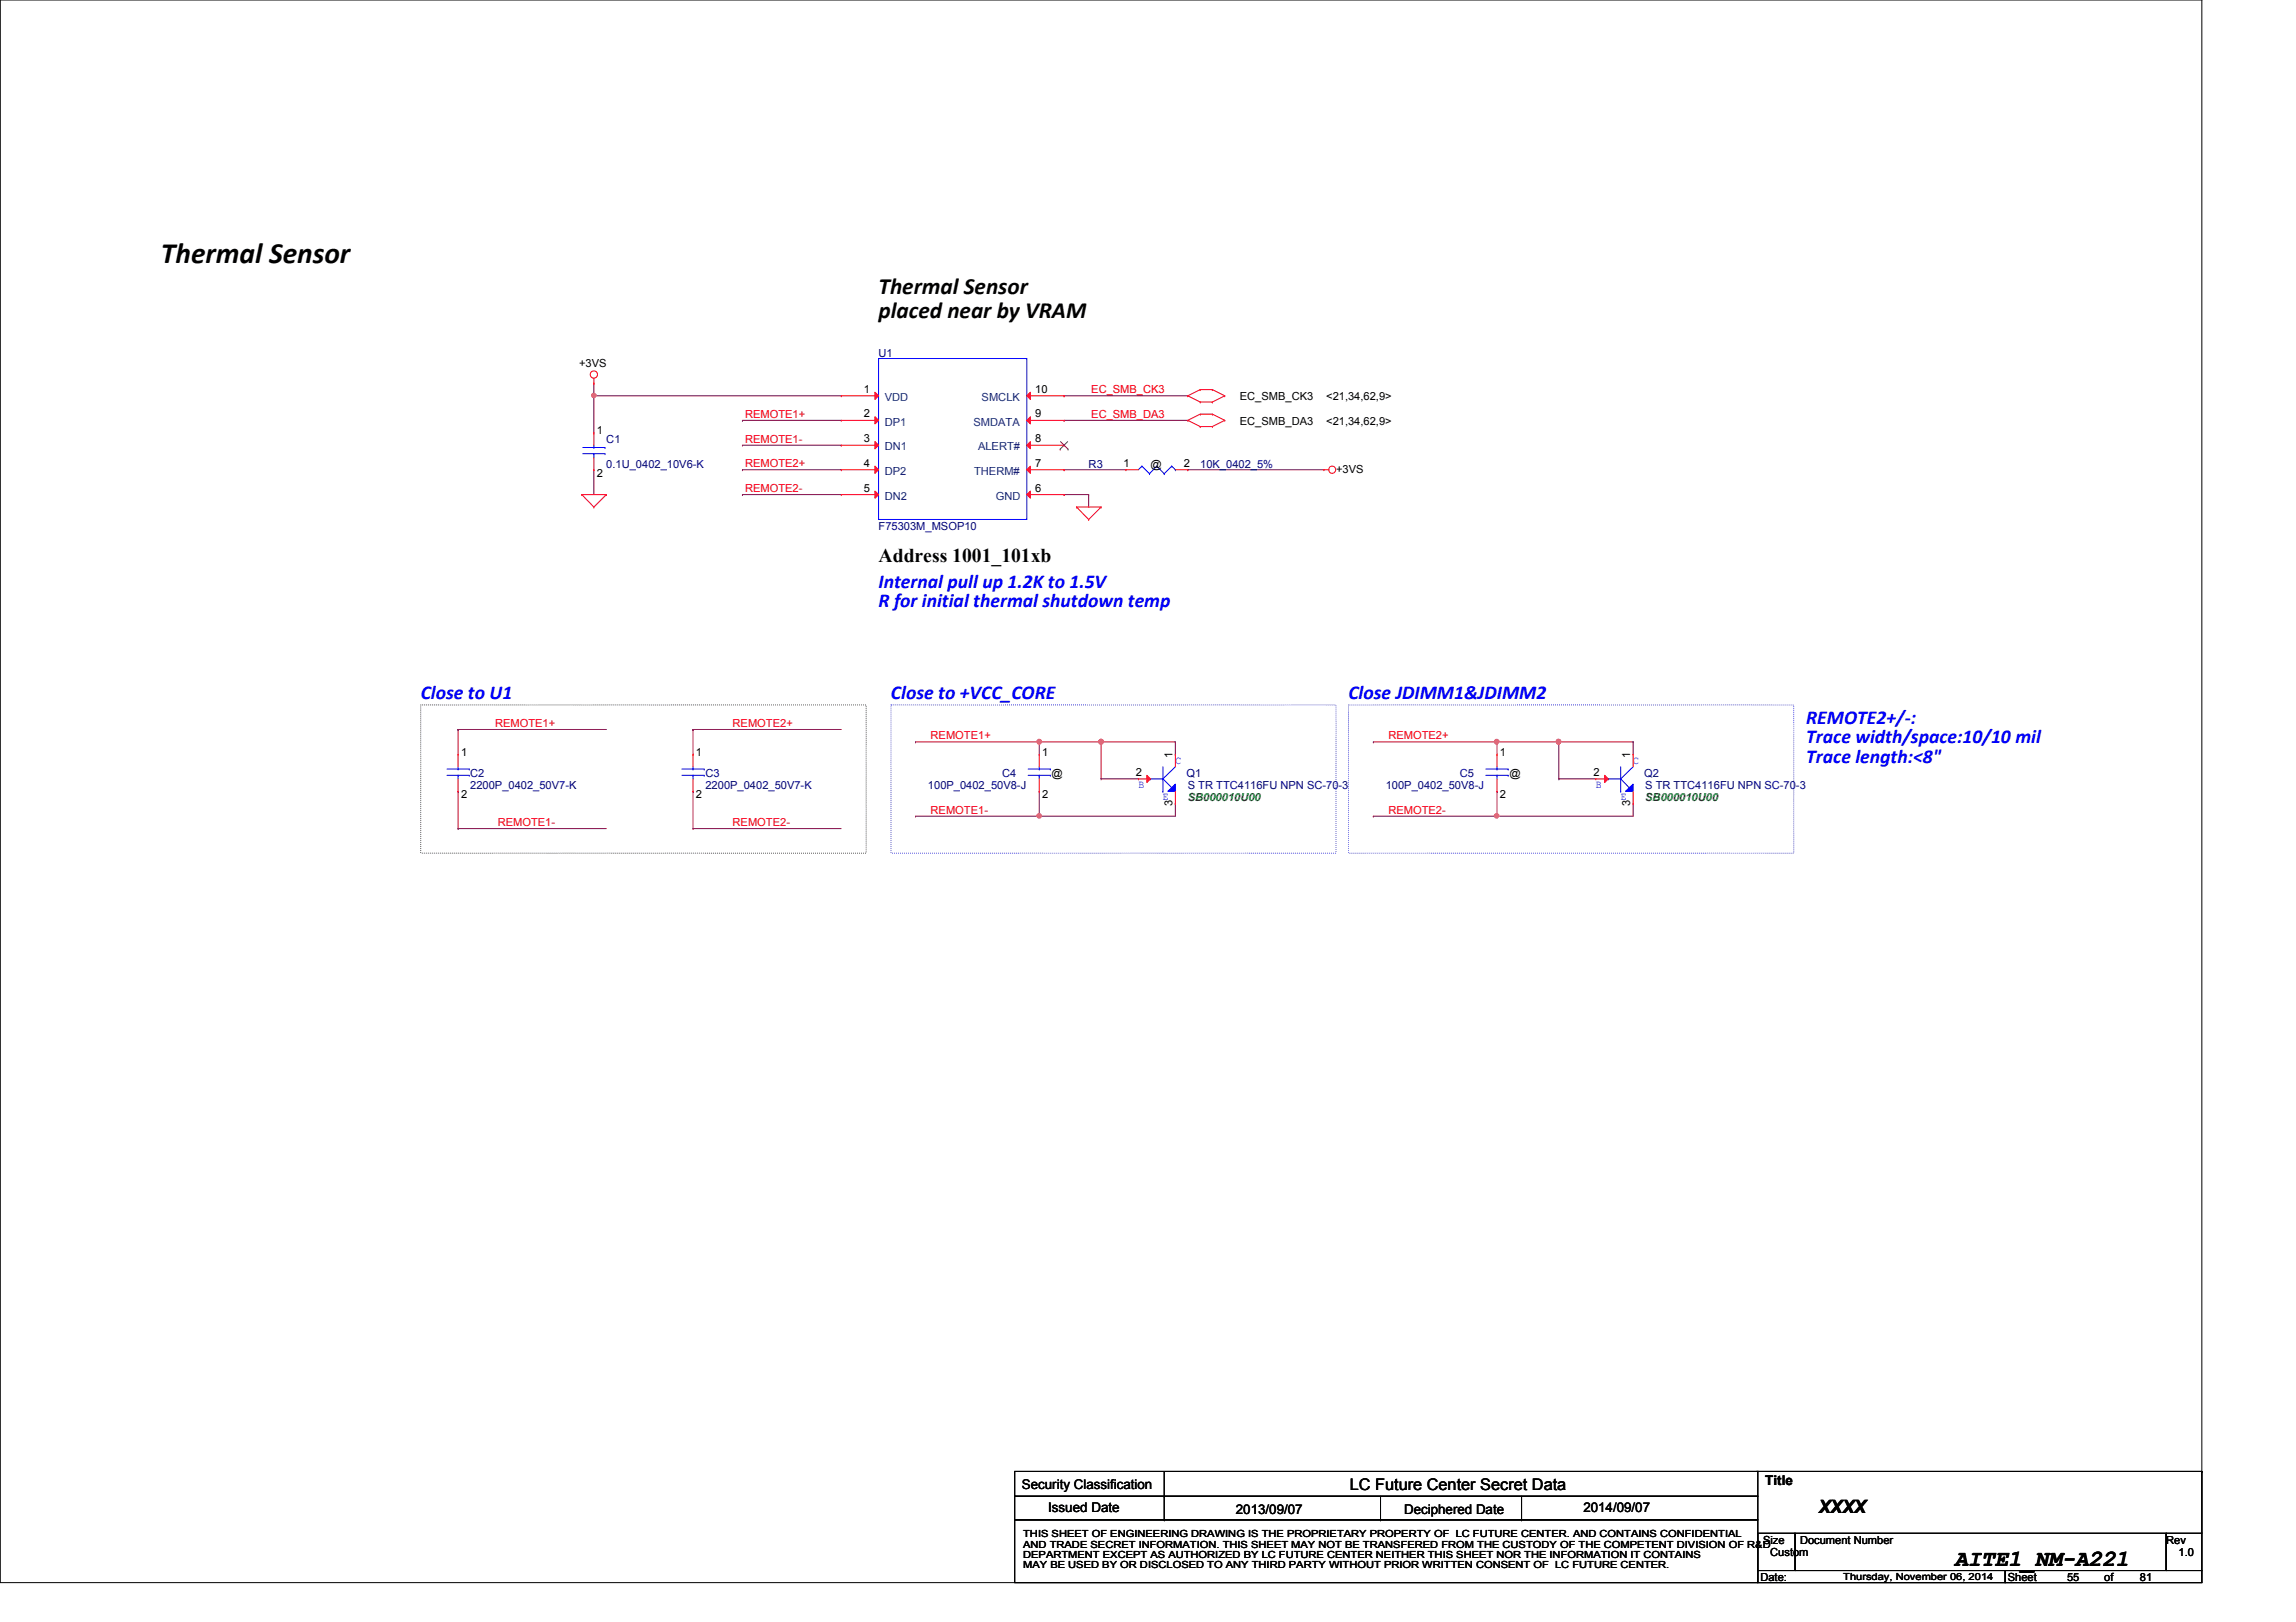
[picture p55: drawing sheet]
<svg xmlns="http://www.w3.org/2000/svg" width="297mm" height="210mm" viewBox="0 0 297 210" stroke-linecap="round" stroke-linejoin="round" font-family="sans-serif">
<defs><g id="words">
<text font-size="3.8" x="20.8" y="34">Thermal Sensor</text>
<g font-size="3">
<text x="113.7" y="38.1">Thermal Sensor</text>
<text x="113.7" y="41.1">placed near by VRAM</text>
<text x="252.9" y="202.6">AITE1_NM-A221</text>
</g>
<g font-size="2.5" fill="#00f">
<text x="113.7" y="76">Internal pull up 1.2K to 1.5V</text>
<text x="113.7" y="78.6">R for initial thermal shutdown temp</text>
<text x="54.4" y="90.4">Close to U1</text>
<text x="115.3" y="90.4">Close to +VCC_CORE</text>
<text x="174.5" y="90.4">Close JDIMM1&amp;JDIMM2</text>
<text x="233.7" y="93.6">REMOTE2+/-:</text>
<text x="233.7" y="96.2">Trace width/space:10/10 mil</text>
<text x="233.7" y="98.7">Trace length:&lt;8&quot;</text>
</g>
<text font-size="2.5" x="113.7" y="72.7">Address 1001_101xb</text>
<text font-size="2.4" x="235.3" y="195.8">XXXX</text>
<text font-size="2.1" x="174.6" y="192.8">LC Future Center Secret Data</text>
<g font-size="1.7">
<text x="132.2" y="192.7">Security Classification</text>
<text x="135.6" y="195.7">Issued Date</text>
<text x="159.9" y="195.9">2013/09/07</text>
<text x="181.6" y="195.9">Deciphered Date</text>
<text x="204.8" y="195.7">2014/09/07</text>
<text x="228.4" y="192.2">Title</text>
</g>
<g font-size="1.4">
<text x="74.9" y="47.5">+3VS</text>
<text x="111.8" y="50.8">1</text>
<text x="133.9" y="50.8">10</text>
<text x="160.4" y="51.8">EC_SMB_CK3</text>
<text x="171.6" y="51.8">&lt;21,34,62,9&gt;</text>
<text x="77.2" y="56.2">1</text>
<text x="111.8" y="57.2">3</text>
<text x="111.8" y="54">2</text>
<text x="133.9" y="57.2">8</text>
<text x="133.9" y="54">9</text>
<text x="160.4" y="54.9">EC_SMB_DA3</text>
<text x="171.6" y="54.9">&lt;21,34,62,9&gt;</text>
<text x="77.2" y="61.7">2</text>
<text x="111.8" y="60.4">4</text>
<text x="111.8" y="63.6">5</text>
<text x="133.9" y="63.6">6</text>
<text x="133.9" y="60.4">7</text>
<text x="145.4" y="60.4">1</text>
<text x="148.8" y="60.6">@</text>
<text x="153.2" y="60.4">2</text>
<text x="172.8" y="61.2">+3VS</text>
<text x="59.6" y="97.8">1</text>
<text x="90" y="97.8">1</text>
<text x="134.8" y="97.8">1</text>
<text x="136.1" y="100.6">@</text>
<text x="146.9" y="100.4">2</text>
<text x="151.7" y="98.1" transform="rotate(-90 151.7 98.1)">1</text>
<text x="194.1" y="97.8">1</text>
<text x="195.3" y="100.6">@</text>
<text x="206.2" y="100.4">2</text>
<text x="210.9" y="98.1" transform="rotate(-90 210.9 98.1)">1</text>
<text x="59.6" y="103.3">2</text>
<text x="90" y="103.3">2</text>
<text x="134.8" y="103.3">2</text>
<text x="151.7" y="104.3" transform="rotate(-90 151.7 104.3)">3</text>
<text x="194.1" y="103.3">2</text>
<text x="210.9" y="104.3" transform="rotate(-90 210.9 104.3)">3</text>
<text x="228.1" y="199.8">Size</text>
<text x="229" y="201.4">Custom</text>
<text x="232.9" y="199.8">Document Number</text>
<text x="280.2" y="199.8">Rev</text>
<text x="281.9" y="201.4">1.0</text>
<text x="227.7" y="204.6">Date:</text>
<text x="259.8" y="204.6">Sheet</text>
<text x="267.4" y="204.6">55</text>
<text x="272.2" y="204.6">of</text>
<text x="276.9" y="204.6">81</text>
</g>
<g font-size="1.4" fill="#000080">
<text x="113.7" y="46.1">U1</text>
<text x="78.4" y="57.4">C1</text>
<text x="78.4" y="60.6">0.1U_0402_10V6-K</text>
<text x="140.8" y="60.6">R3</text>
<text x="155.3" y="60.6">10K_0402_5%</text>
<text x="113.7" y="68.6">F75303M_MSOP10</text>
<text x="60.8" y="100.6">C2</text>
<text x="91.3" y="100.6">C3</text>
<text x="129.7" y="100.6">C4</text>
<text x="153.5" y="100.6">Q1</text>
<text x="188.8" y="100.6">C5</text>
<text x="212.7" y="100.6">Q2</text>
<text x="60.8" y="102.2">2200P_0402_50V7-K</text>
<text x="91.3" y="102.2">2200P_0402_50V7-K</text>
<text x="120.1" y="102.2">100P_0402_50V8-J</text>
<text x="153.7" y="102.2">S TR TTC4116FU NPN SC-70-3</text>
<text x="179.3" y="102.2">100P_0402_50V8-J</text>
<text x="212.8" y="102.2">S TR TTC4116FU NPN SC-70-3</text>
</g>
<g font-size="1.4" fill="#004080">
<text x="114.5" y="51.9">VDD</text>
<text x="127" y="51.9">SMCLK</text>
<text x="114.5" y="58.3">DN1</text>
<text x="114.5" y="55.1">DP1</text>
<text x="125.9" y="55.1">SMDATA</text>
<text x="126.5" y="58.3">ALERT#</text>
<text x="114.5" y="61.5">DP2</text>
<text x="114.5" y="64.7">DN2</text>
<text x="126" y="61.5">THERM#</text>
<text x="128.8" y="64.7">GND</text>
</g>
<g font-size="1.4" fill="#f00">
<text x="141.2" y="50.9">EC_SMB_CK3</text>
<text x="96.4" y="54.1">REMOTE1+</text>
<text x="96.4" y="57.3">REMOTE1-</text>
<text x="141.2" y="54.1">EC_SMB_DA3</text>
<text x="96.4" y="60.5">REMOTE2+</text>
<text x="96.4" y="63.7">REMOTE2-</text>
<text x="64" y="94.1">REMOTE1+</text>
<text x="94.8" y="94.1">REMOTE2+</text>
<text x="120.4" y="95.7">REMOTE1+</text>
<text x="179.6" y="95.7">REMOTE2+</text>
<text x="64.4" y="106.9">REMOTE1-</text>
<text x="94.8" y="106.9">REMOTE2-</text>
<text x="120.4" y="105.3">REMOTE1-</text>
<text x="179.6" y="105.3">REMOTE2-</text>
</g>
<g font-size="1.4" fill="#00f">
<text x="147.3" y="102">B</text>
<text x="152.1" y="98.8">C</text>
<text x="206.5" y="102">B</text>
<text x="211.3" y="98.8">C</text>
<text x="150.4" y="103.6">E</text>
<text x="209.7" y="103.6">E</text>
</g>
<g font-size="1.4" fill="#008000">
<text x="153.7" y="103.7">SB000010U00</text>
<text x="212.8" y="103.7">SB000010U00</text>
</g>
<g font-size="1.3">
<text x="132.4" y="199">THIS SHEET OF ENGINEERING DRAWING IS THE PROPRIETARY PROPERTY OF LC FUTURE CENTER. AND CONTAINS CONFIDENTIAL</text>
<text x="132.4" y="200.3">AND TRADE SECRET INFORMATION. THIS SHEET MAY NOT BE TRANSFERED FROM THE CUSTODY OF THE COMPETENT DIVISION OF R&amp;D</text>
<text x="132.4" y="201.6">DEPARTMENT EXCEPT AS AUTHORIZED BY LC FUTURE CENTER NEITHER THIS SHEET NOR THE INFORMATION IT CONTAINS</text>
<text x="132.4" y="202.9">MAY BE USED BY OR DISCLOSED TO ANY THIRD PARTY WITHOUT PRIOR WRITTEN CONSENT OF LC FUTURE CENTER.</text>
<text x="238.5" y="204.4">Thursday, November 06, 2014</text>
</g>
</g></defs>
<path d="M0 0h284.9v204.8h-284.9z" fill="none" stroke="#000" stroke-width=".13"/>
<path d="M54.4 91.2h57.7v19.2h-57.7z" fill="none" stroke="#000" stroke-width=".13" stroke-dasharray="0 .3"/>
<path d="M115.3 91.2h57.5v19.2h-57.5zM174.5 91.2h57.6v19.2h-57.6z" fill="none" stroke="#00f" stroke-width=".13" stroke-dasharray="0 .3"/>
<path d="M137.7 54.4h.1M137.7 51.2h.1M137.7 54.4h16M137.7 51.2h16M134.4 105.6h.1M134.4 105.6h17.7" fill="none" stroke="#800040" stroke-width=".13"/>
<circle cx="134.4" cy="105.6" r=".3" fill="#f0f"/>
<circle cx="134.4" cy="105.6" r=".3" fill="none" stroke="#f0f" stroke-width=".13"/>
<path d="M134.4 96h.1M134.4 96v1.6M118.4 105.6h.1M134.4 102.4h.1M134.4 102.4v3.2h-16M142.4 100.8h.1M142.4 100.8h4.9M193.7 105.6h.1M193.7 105.6h17.6" fill="none" stroke="#800040" stroke-width=".13"/>
<circle cx="193.6" cy="105.6" r=".3" fill="#f0f"/>
<circle cx="193.6" cy="105.6" r=".3" fill="none" stroke="#f0f" stroke-width=".13"/>
<path d="M193.7 96h.1M193.7 96v1.6M193.7 96h8M201.7 100.8h.1M201.7 100.8h4.8" fill="none" stroke="#800040" stroke-width=".13"/>
<circle cx="193.6" cy="96" r=".31" fill="#f0f"/>
<circle cx="193.6" cy="96" r=".31" fill="none" stroke="#f0f" stroke-width=".13"/>
<path d="M201.7 96h.1M201.7 96v4.8M177.7 105.6h.1M193.7 102.4h.1M193.7 102.4v3.2h-16" fill="none" stroke="#800040" stroke-width=".13"/>
<circle cx="201.6" cy="96" r=".31" fill="#f0f"/>
<circle cx="201.6" cy="96" r=".31" fill="none" stroke="#f0f" stroke-width=".13"/>
<path d="M76.8 51.2h.1M76.8 51.2h32" fill="none" stroke="#800040" stroke-width=".13"/>
<circle cx="76.8" cy="51.2" r=".3" fill="#f0f"/>
<circle cx="76.8" cy="51.2" r=".3" fill="none" stroke="#f0f" stroke-width=".13"/>
<path d="M201.7 96h.1M201.7 96h9.6M211.3 96h.1M211.3 96v1.6M211.3 104h.1M211.3 104v1.6" fill="none" stroke="#800040" stroke-width=".13"/>
<circle cx="201.6" cy="96" r=".31" fill="#f0f"/>
<circle cx="201.6" cy="96" r=".31" fill="none" stroke="#f0f" stroke-width=".13"/>
<path d="M76.8 49.6h.1M76.8 49.6v1.6M118.4 96h.1M118.4 96h16M142.4 96h.1M142.4 96v4.8M177.7 96h.1M177.7 96h16" fill="none" stroke="#800040" stroke-width=".13"/>
<circle cx="142.4" cy="96" r=".31" fill="#f0f"/>
<circle cx="142.4" cy="96" r=".31" fill="none" stroke="#f0f" stroke-width=".13"/>
<path d="M134.4 96h.1M134.4 96h8" fill="none" stroke="#800040" stroke-width=".13"/>
<circle cx="134.4" cy="96" r=".31" fill="#f0f"/>
<circle cx="134.4" cy="96" r=".31" fill="none" stroke="#f0f" stroke-width=".13"/>
<g fill="none" stroke="#800040" stroke-width=".13">
<path d="M59.3 94.4h.1M59.3 94.4h19.1M59.3 94.4v3.2M89.7 94.4h.1M89.7 94.4v3.2M89.7 94.4h19.1M142.4 96h.1M142.4 96h9.7M152.1 96h.1M152.1 96v1.6M59.3 102.4h.1M59.3 107.2h.1"/>
<path d="M59.3 107.2h19.1M59.3 102.4v4.8M89.7 102.4h.1M89.7 107.2h.1M89.7 102.4v4.8M89.7 107.2h19.1M152.1 104h.1M152.1 104v1.6"/>
</g>
<circle cx="142.4" cy="96" r=".31" fill="#f0f"/>
<circle cx="142.4" cy="96" r=".31" fill="none" stroke="#f0f" stroke-width=".13"/>
<g fill="none" stroke="#800040" stroke-width=".13">
<path d="M76.8 51.2h.1M76.8 51.2v4.8M96.1 54.4h.1M96.1 57.6h.1M96.1 54.4h12.7M96.1 57.6h12.7M76.8 60.8h.1M76.8 60.8v3.2M96.1 60.8h.1M96.1 64h.1M96.1 60.8h12.7M96.1 64h12.7"/>
<path d="M137.7 60.8h.1M137.7 64h.1M137.7 60.8h8M137.7 64h3.1M140.8 64h.1M140.8 64v1.6M153.7 60.8h.1M153.7 60.8h17.6"/>
</g>
<g fill="none" stroke="#f00" stroke-width=".13">
<path d="M76.8 49.6h.1M76.8 49v.6M153.7 54.4h.1M153.7 51.2h.1M153.7 54.4l1.6 .8M153.7 51.2l1.6 .8M155.3 53.6h.1M155.3 55.2h.1M155.3 50.4h.1M155.3 52h.1M155.3 53.6l-1.6 .8M155.3 53.6h1.5"/>
<path d="M155.3 55.2h1.5M155.3 50.4l-1.6 .8M155.3 50.4h1.5M155.3 52h1.5M156.8 53.6h.1M156.8 55.2h.1M156.8 50.4h.1M156.8 52h.1M156.8 53.6l1.7 .8M156.8 50.4l1.7 .8M158.5 54.4h.1M158.5 51.2h.1"/>
<path d="M158.5 54.4l-1.7 .8M158.5 51.2l-1.7 .8M75.3 64h.1M75.3 64h3.1M75.3 64l1.5 1.6M76.8 65.6h.1M78.4 64h.1M78.4 64l-1.6 1.6M139.3 65.6h.1M139.3 65.6h3.1M139.3 65.6l1.5 1.6M140.8 67.2h.1"/>
<path d="M142.4 65.6h.1M142.4 65.6l-1.6 1.6M171.3 60.8h.1M171.3 60.8h.6M134.4 97.6h.1M134.4 97.6v1.6M134.4 102.4h.1M134.4 100.8v1.6"/>
<circle cx="76.8" cy="48.5" r=".47"/>
<circle cx="172.3" cy="60.8" r=".46"/>
</g>
<g fill="none" stroke="#000" stroke-width=".13">
<path d="M131.3 190.4h96.1v3.2h-96.1zM131.3 193.6h96.1v3.1h-96.1zM131.3 196.7h96.1v8.1h-96.1zM150.6 193.6h.1M150.6 196.7h.1M150.6 190.4v6.3M178.6 196.7h.1M178.6 193.6v3.1M196.8 196.7h.1M196.8 193.6v3.1M227.3 190.4h57.6M227.4 198.4h4.8v4.8h-4.8z"/>
<path d="M232.2 198.4h48v4.8h-48zM280.2 198.4h4.7v4.8h-4.7zM284.9 190.4h.1M284.9 190.4v8M227.4 203.2h32v1.6h-32zM259.4 203.2h25.5v1.6h-25.5z"/>
</g>
<path d="M113.7 46.4h19.1v20.8h-19.1zM133 99.5h2.9M134.4 99.5h.1M134.4 99.2v.3M135.9 99.5h.1M133 100.3h2.9M134.4 100.3h.1M134.4 100.3v.5M135.9 100.3h.1" fill="none" stroke="#00f" stroke-width=".13"/>
<path d="M113.2 57.1l.5 .5-.5 .5z" fill="#f00"/>
<path d="M108.8 57.6h.1M108.8 57.6h4.9M113.2 57.1l.5 .5-.5 .5z" fill="none" stroke="#f00" stroke-width=".13"/>
<path d="M113.2 53.9l.5 .5-.5 .5z" fill="#f00"/>
<path d="M108.8 54.4h.1M108.8 54.4h4.9M113.2 53.9l.5 .5-.5 .5z" fill="none" stroke="#f00" stroke-width=".13"/>
<path d="M113.2 50.8l.5 .4-.5 .5z" fill="#f00"/>
<path d="M108.8 51.2h.1M108.8 51.2h4.9M113.2 50.8l.5 .4-.5 .5z" fill="none" stroke="#f00" stroke-width=".13"/>
<path d="M132.8 64l.5-.5v1z" fill="#f00"/>
<path d="M132.8 64l.5-.5v1zM132.8 64h4.9M137.7 64h.1" fill="none" stroke="#f00" stroke-width=".13"/>
<path d="M132.8 57.6l.5-.5v1z" fill="#f00"/>
<path d="M132.8 57.6l.5-.5v1zM132.8 57.6h4.9M137.7 57.6h.1" fill="none" stroke="#f00" stroke-width=".13"/>
<path d="M137.2 58.1h.1M137.2 57.1l1 1M138.1 57.1l-.9 1M138.2 58.1h.1" fill="none" stroke="#804000" stroke-width=".13"/>
<path d="M113.2 60.3l.5 .5-.5 .5z" fill="#f00"/>
<path d="M108.8 60.8h.1M108.8 60.8h4.9M113.2 60.3l.5 .5-.5 .5z" fill="none" stroke="#f00" stroke-width=".13"/>
<path d="M113.2 63.5l.5 .5-.5 .5z" fill="#f00"/>
<path d="M108.8 64h.1M108.8 64h4.9M113.2 63.5l.5 .5-.5 .5z" fill="none" stroke="#f00" stroke-width=".13"/>
<path d="M132.8 60.8l.5-.5v1z" fill="#f00"/>
<path d="M132.8 60.8l.5-.5v1zM132.8 60.8h4.9M137.7 60.8h.1" fill="none" stroke="#f00" stroke-width=".13"/>
<path d="M132.8 54.4l.5-.5v1z" fill="#f00"/>
<path d="M132.8 54.4l.5-.5v1zM132.8 54.4h4.9M137.7 54.4h.1" fill="none" stroke="#f00" stroke-width=".13"/>
<path d="M132.8 51.2l.5-.4v.9z" fill="#f00"/>
<path d="M132.8 51.2l.5-.4v.9zM132.8 51.2h4.9M137.7 51.2h.1M89.7 97.6h.1M89.7 97.6v1.6M89.7 102.4h.1M89.7 100.8v1.6" fill="none" stroke="#f00" stroke-width=".13"/>
<path d="M88.2 99.5h2.9M89.7 99.5h.1M89.7 99.2v.3M91.1 99.5h.1M88.2 100.3h2.9M89.7 100.3h.1M89.7 100.3v.5M91.1 100.3h.1" fill="none" stroke="#00f" stroke-width=".13"/>
<path d="M151.1 102.4l1-.9v.9z" fill-rule="evenodd" fill="#00f"/>
<path d="M150.4 99.2v3.2M152.1 99.2l-1.7 1.6M148.8 100.8h.1M148.8 100.8h1.6M150.4 100.8h.1M150.4 102.4h.1M150.4 100.8l1.2 1.1M151.1 102.4l1-.9v.9zM151.6 101.9h.1" fill="none" stroke="#00f" stroke-width=".13"/>
<path d="M148.4 100.3l.4 .5-.4 .5z" fill="#f00"/>
<path d="M76.8 56h.1M76.8 56v1.6M76.8 59.2v1.6M76.8 60.8h.1M152.1 97.6h.1M152.1 97.6v1.6M147.3 100.8h.1M147.3 100.8h1.5M148.4 100.3l.4 .5-.4 .5zM152.1 104h.1M152.1 102.4v1.6" fill="none" stroke="#f00" stroke-width=".13"/>
<path d="M75.4 58.7h2.9M75.4 57.9h2.9M76.8 57.9h.1M76.8 58.7h.1M76.8 57.6v.3M76.8 58.7v.5M78.3 58.7h.1M78.3 57.9h.1" fill="none" stroke="#00f" stroke-width=".13"/>
<path d="M210.8 101.9l.5-.4v.9h-1z" fill-rule="evenodd" fill="#00f"/>
<path d="M209.7 99.2v3.2M211.3 99.2l-1.6 1.6M208.1 100.8h.1M208.1 100.8h1.6M209.7 100.8h.1M209.7 102.4h.1M209.7 100.8l1.1 1.1M210.8 101.9l.5-.4v.9h-1zM210.8 101.9h.1" fill="none" stroke="#00f" stroke-width=".13"/>
<path d="M207.6 100.3l.5 .5-.5 .5z" fill="#f00"/>
<g fill="none" stroke="#f00" stroke-width=".13">
<path d="M145.7 60.8h.1M145.7 60.8h1.6M152.1 60.8h1.6M153.7 60.8h.1M59.3 97.6h.1M59.3 97.6v1.6M193.7 97.6h.1M193.7 97.6v1.6M211.3 97.6h.1M211.3 97.6v1.6M59.3 102.4h.1M59.3 100.8v1.6"/>
<path d="M193.7 102.4h.1M193.7 100.8v1.6M206.5 100.8h.1M206.5 100.8h1.6M207.6 100.3l.5 .5-.5 .5zM211.3 104h.1M211.3 102.4v1.6"/>
</g>
<g fill="none" stroke="#00f" stroke-width=".13">
<path d="M147.7 60.3h.1M147.7 60.3l-.4 .5M147.7 60.3l1 1M148.7 61.3h.1M149.6 60.3h.1M149.6 60.3l-.9 1M149.6 60.3l1 1M150.6 61.3h.1M151.6 60.3h.1M151.6 60.3l-1 1M151.6 60.3l.5 .5M152.1 60.8h.1"/>
<path d="M57.8 99.5h2.9M59.3 99.5h.1M59.3 99.2v.3M60.7 99.5h.1M192.2 99.5h2.9M193.7 99.5h.1M193.7 99.2v.3M195.1 99.5h.1M57.8 100.3h2.9M59.3 100.3h.1M59.3 100.3v.5M60.7 100.3h.1"/>
<path d="M192.2 100.3h2.9M193.7 100.3h.1M193.7 100.3v.5M195.1 100.3h.1"/>
</g>
<circle cx="134.4" cy="105.6" r=".3" fill="#f0f"/>
<circle cx="134.4" cy="105.6" r=".3" fill="none" stroke="#f0f" stroke-width=".13"/>
<circle cx="193.6" cy="105.6" r=".3" fill="#f0f"/>
<circle cx="193.6" cy="105.6" r=".3" fill="none" stroke="#f0f" stroke-width=".13"/>
<circle cx="193.6" cy="96" r=".31" fill="#f0f"/>
<circle cx="193.6" cy="96" r=".31" fill="none" stroke="#f0f" stroke-width=".13"/>
<circle cx="201.6" cy="96" r=".31" fill="#f0f"/>
<circle cx="201.6" cy="96" r=".31" fill="none" stroke="#f0f" stroke-width=".13"/>
<circle cx="76.8" cy="51.2" r=".3" fill="#f0f"/>
<circle cx="76.8" cy="51.2" r=".3" fill="none" stroke="#f0f" stroke-width=".13"/>
<circle cx="201.6" cy="96" r=".31" fill="#f0f"/>
<circle cx="201.6" cy="96" r=".31" fill="none" stroke="#f0f" stroke-width=".13"/>
<circle cx="142.4" cy="96" r=".31" fill="#f0f"/>
<circle cx="142.4" cy="96" r=".31" fill="none" stroke="#f0f" stroke-width=".13"/>
<circle cx="134.4" cy="96" r=".31" fill="#f0f"/>
<circle cx="134.4" cy="96" r=".31" fill="none" stroke="#f0f" stroke-width=".13"/>
<circle cx="142.4" cy="96" r=".31" fill="#f0f"/>
<circle cx="142.4" cy="96" r=".31" fill="none" stroke="#f0f" stroke-width=".13"/>
<use href="#words"/>
</svg>
